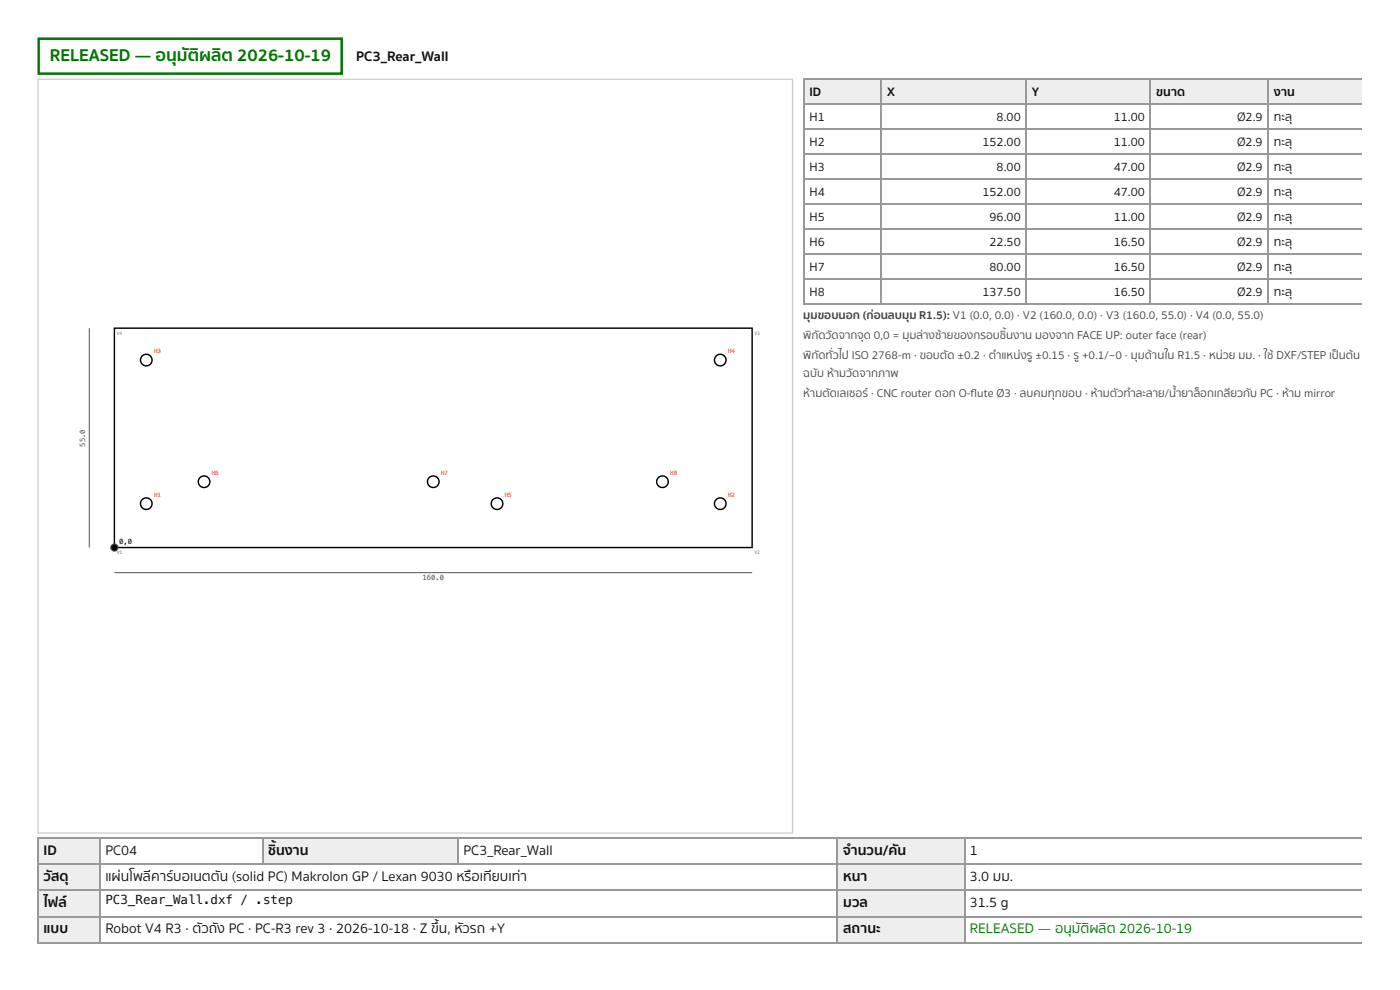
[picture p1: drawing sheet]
<svg xmlns="http://www.w3.org/2000/svg" width="297mm" height="210mm" viewBox="0 0 297 210" stroke-linecap="round" stroke-linejoin="round" font-family="sans-serif">
<defs><g id="words">
<text font-size="3.7" fill="#070" x="10.6" y="13">RELEASED — อนุ มั ติ ผลิ ต 2026-10-19</text>
<g font-size="3" fill="#111">
<text x="75.5" y="13">PC3_Rear_Wall</text>
<text x="9.3" y="181.2">ID</text>
<text x="22.4" y="181.2">PC04</text>
<text x="56.9" y="181.2">ชิ้ นงาน</text>
<text x="98.3" y="181.2">PC3_Rear_Wall</text>
<text x="178.9" y="181.2">จำ</text>
<text x="182" y="181.2">นวน/คั น</text>
<text x="205.8" y="181.2">1</text>
<text x="9.3" y="186.8">วั สดุ</text>
<text x="22.4" y="186.8">แผ่ นโพลี คาร์ บอเนตตั น (solid PC) Makrolon GP / Lexan 9030 หรื อเที ยบเท่ า</text>
<text x="178.9" y="186.8">หนา</text>
<text x="205.8" y="186.8">3.0 มม.</text>
<text x="9.3" y="192.4">ไฟล์</text>
<text x="9.3" y="197.9">แบบ</text>
<text x="22.4" y="197.9">Robot V4 R3 · ตั วถั ง PC · PC-R3 rev 3 · 2026-10-18 · Z ขึ้ น, หั วรถ +Y</text>
<text x="178.9" y="192.4">มวล</text>
<text x="178.9" y="197.9">สถานะ</text>
<text x="205.8" y="192.4">31.5 g</text>
</g>
<text font-size="3" fill="#070" x="205.8" y="197.9">RELEASED — อนุ มั ติ ผลิ ต 2026-10-19</text>
<g font-size="2.6" fill="#111">
<text x="171.7" y="20.4">ID</text>
<text x="188.2" y="20.4">X</text>
<text x="218.9" y="20.4">Y</text>
<text x="245.3" y="20.4">ขนาด</text>
<text x="270.3" y="20.4">งาน</text>
<text x="171.7" y="25.7">H1</text>
<text x="211.4" y="25.7">8.00</text>
<text x="236.3" y="25.7">11.00</text>
<text x="262.4" y="25.7">Ø2.9</text>
<text x="270.3" y="25.7">ทะลุ</text>
<text x="171.7" y="31">H2</text>
<text x="208.4" y="31">152.00</text>
<text x="236.3" y="31">11.00</text>
<text x="262.4" y="31">Ø2.9</text>
<text x="270.3" y="31">ทะลุ</text>
<text x="171.7" y="36.2">H3</text>
<text x="171.7" y="41.5">H4</text>
<text x="208.4" y="41.5">152.00</text>
<text x="211.4" y="36.2">8.00</text>
<text x="236.3" y="36.2">47.00</text>
<text x="236.3" y="41.5">47.00</text>
<text x="262.4" y="36.2">Ø2.9</text>
<text x="262.4" y="41.5">Ø2.9</text>
<text x="270.3" y="36.2">ทะลุ</text>
<text x="270.3" y="41.5">ทะลุ</text>
<text x="171.7" y="46.8">H5</text>
<text x="209.9" y="46.8">96.00</text>
<text x="236.3" y="46.8">11.00</text>
<text x="262.4" y="46.8">Ø2.9</text>
<text x="270.3" y="46.8">ทะลุ</text>
<text x="171.7" y="52.1">H6</text>
<text x="209.9" y="52.1">22.50</text>
<text x="236.3" y="52.1">16.50</text>
<text x="262.4" y="52.1">Ø2.9</text>
<text x="270.3" y="52.1">ทะลุ</text>
<text x="171.7" y="57.4">H7</text>
<text x="209.9" y="57.4">80.00</text>
<text x="236.3" y="57.4">16.50</text>
<text x="262.4" y="57.4">Ø2.9</text>
<text x="270.3" y="57.4">ทะลุ</text>
<text x="171.7" y="62.7">H8</text>
<text x="208.4" y="62.7">137.50</text>
<text x="236.3" y="62.7">16.50</text>
<text x="262.4" y="62.7">Ø2.9</text>
<text x="270.3" y="62.7">ทะลุ</text>
<text x="22.4" y="191.6">PC3_Rear_Wall.dxf / .step</text>
</g>
<g font-size="2.5" fill="#444">
<text x="170.4" y="67.7">มุ มขอบนอก (ก่ อนลบมุ ม R1.5): V1 (0.0, 0.0) · V2 (160.0, 0.0) · V3 (160.0, 55.0) · V4 (0.0, 55.0)</text>
<text x="170.4" y="72">พิ กั ดวั ดจากจุ ด 0,0 = มุ มล่ างซ้ ายของกรอบชิ้ นงาน มองจาก FACE UP: outer face (rear)</text>
<text x="170.4" y="76.2">พิ กั ดทั่ วไป ISO 2768-m · ขอบตั ด ±0.2 · ตำ</text>
<text x="212.5" y="76.2">แหน่ งรู ±0.15 · รู +0.1/−0 · มุ มด้ านใน R1.5 · หน่ วย มม. · ใช้ DXF/STEP เป็ นต้ น</text>
<text x="170.4" y="79.9">ฉบั บ ห้ ามวั ดจากภาพ</text>
<text x="170.4" y="84.1">ห้ ามตั ดเลเซอร์ · CNC router ดอก O-fl ute Ø3 · ลบคมทุ กขอบ · ห้ ามตั วทำ</text>
<text x="241" y="84.1">ละลาย/น้ำ</text>
<text x="250.7" y="84.1">ยาล็ อกเกลี ยวกั บ PC · ห้ าม mirror</text>
</g>
<g font-size="1.5" fill="#555">
<text x="18.1" y="94.7" transform="rotate(-90 18.1 94.7)">55.0</text>
<text x="89.6" y="122.9">160.0</text>
</g>
<text font-size="1.5" x="25.3" y="115.2">0,0</text>
<g font-size="1.2" fill="#c00">
<text x="32.7" y="74.9">H3</text>
<text x="154.5" y="74.9">H4</text>
<text x="44.9" y="100.6">H6</text>
<text x="93.6" y="100.6">H7</text>
<text x="142.2" y="100.6">H8</text>
<text x="32.7" y="105.3">H1</text>
<text x="107.1" y="105.3">H5</text>
<text x="154.5" y="105.3">H2</text>
</g>
<g font-size="1" fill="#777">
<text x="24.8" y="70.9">V4</text>
<text x="160.1" y="70.9">V3</text>
<text x="24.8" y="117.5">V1</text>
<text x="160.1" y="117.5">V2</text>
</g>
</g></defs>
<path d="M8.2 8.2h64.3v7.4h-64.3z" fill="none" stroke="#070" stroke-width=".53"/>
<path d="M8.1 16.8h160v159.8h-160z" fill="none" stroke="#ccc" stroke-width=".26"/>
<g fill="none" stroke="#000" stroke-width=".3">
<path d="M24.3 69.6h135.3v46.5h-135.3z"/>
<circle cx="31" cy="76.3" r="1.23"/>
<circle cx="152.8" cy="76.3" r="1.23"/>
<circle cx="31" cy="106.8" r="1.23"/>
<circle cx="43.3" cy="102.1" r="1.23"/>
<circle cx="91.9" cy="102.1" r="1.23"/>
<circle cx="105.4" cy="106.8" r="1.23"/>
<circle cx="140.5" cy="102.1" r="1.23"/>
<circle cx="152.8" cy="106.8" r="1.23"/>
</g>
<g fill="none" stroke="#555" stroke-width=".21">
<path d="M18.9 69.6v46.5M24.3 121.4h135.3"/>
<circle cx="24.3" cy="116.1" r=".76"/>
</g>
<circle cx="24.3" cy="116.1" r=".76" fill="#000"/>
<g fill="#eee">
<path d="M170.7 16.9h16.4v5.3h-16.4z"/>
<path d="M187.1 16.9h30.7v5.3h-30.7z"/>
<path d="M217.8 16.9h26.4v5.3h-26.4z"/>
<path d="M244.2 16.9h24.9v5.3h-24.9z"/>
<path d="M269.1 16.9h19.9v5.3h-19.9z"/>
</g>
<g fill="none" stroke="#999" stroke-width=".26">
<path d="M170.4 16.8h118.6M170.5 16.7v47.9M186.9 16.7v47.9M217.6 16.7v47.9M244.1 16.7v47.9M268.9 16.7v47.9M170.4 22.1h118.6M170.4 27.4h118.6M170.4 32.7h118.6M170.4 38h118.6M170.4 43.3h118.6M170.4 48.6h118.6"/>
<path d="M170.4 53.8h118.6M170.4 59.1h118.6M170.4 64.4h118.6"/>
</g>
<path d="M289 16.7v47.9" fill="none" stroke="#999" stroke-width=".21"/>
<g fill="#eee">
<path d="M8.2 177.5h13v5.6h-13z"/>
<path d="M55.6 177.5h41.5v5.6h-41.5z"/>
<path d="M177.8 177.5h26.7v5.6h-26.7z"/>
<path d="M8.2 183.1h13v5.5h-13z"/>
<path d="M177.8 183.1h26.7v5.5h-26.7z"/>
<path d="M8.2 188.6h13v5.6h-13z"/>
<path d="M177.8 188.6h26.7v5.6h-26.7z"/>
<path d="M8.2 194.2h13v5.6h-13z"/>
<path d="M177.8 194.2h26.7v5.6h-26.7z"/>
</g>
<path d="M7.9 177.7h281.1M8.1 177.5v22.5M21.3 177.5v22.5M55.7 177.5v5.9M97.2 177.5v5.9M177.7 177.5v22.5M204.7 177.5v22.5M7.9 183.2h281.1M7.9 188.8h281.1M7.9 194.3h281.1M7.9 199.9h281.1" fill="none" stroke="#999" stroke-width=".26"/>
<path d="M289 177.5v22.5" fill="none" stroke="#999" stroke-width=".21"/>
<use href="#words"/>
</svg>
